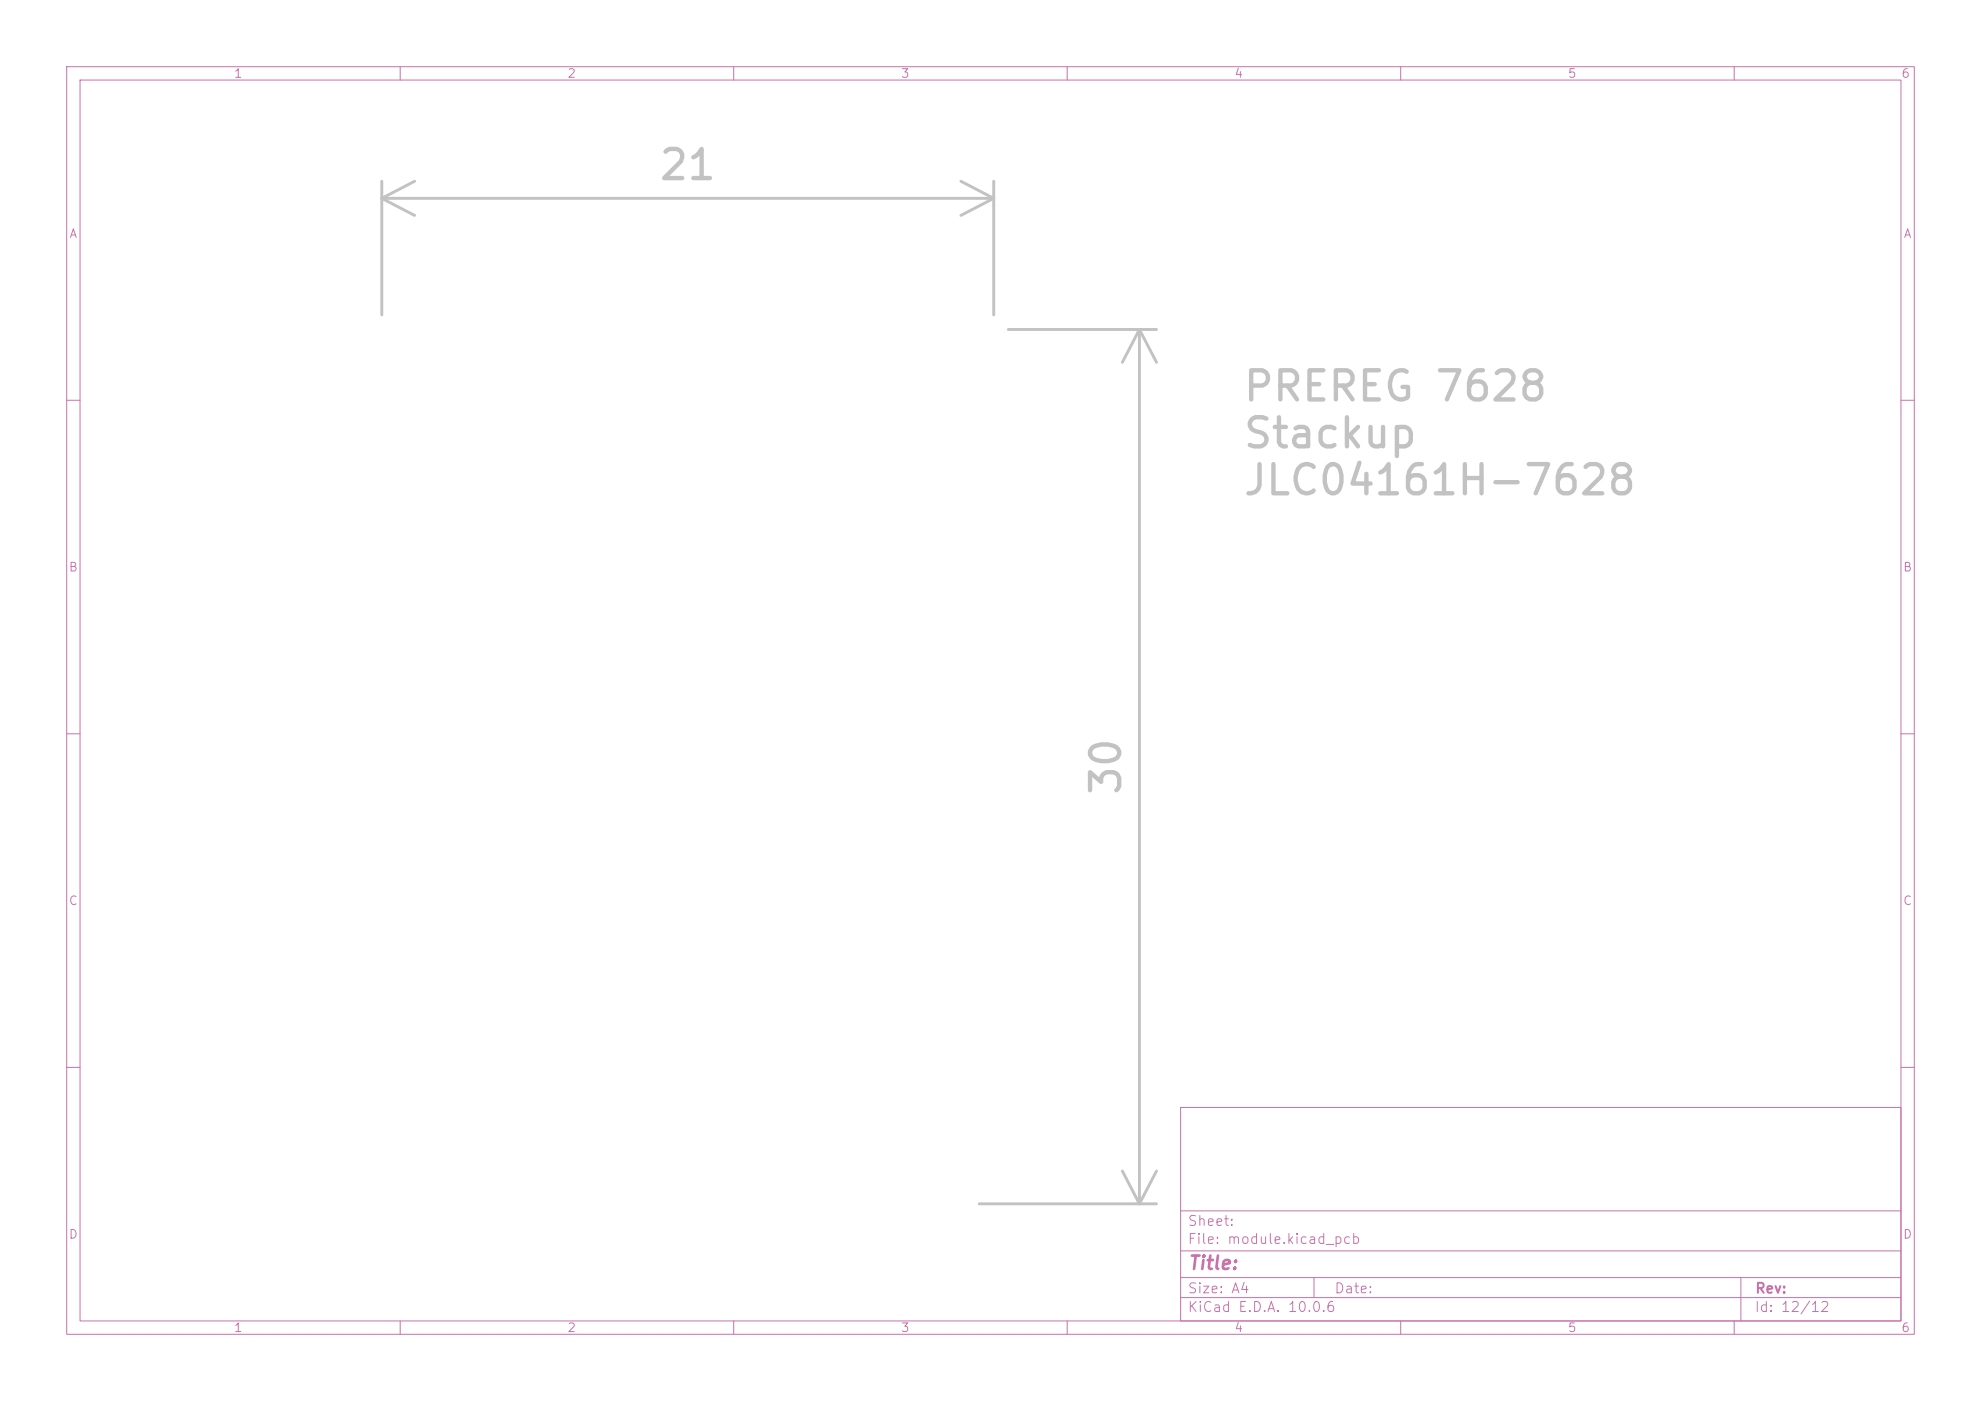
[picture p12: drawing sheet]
<svg xmlns="http://www.w3.org/2000/svg" width="297mm" height="210mm" viewBox="0 0 297 210" stroke-linecap="round" stroke-linejoin="round" font-family="sans-serif">
<defs><g id="words">
<g font-size="4.4" fill="#c2c2c2">
<text x="98.5" y="28">21</text>
<text x="186.1" y="61.2">PREREG 7628</text>
<text x="186.1" y="68.2">Stackup</text>
<text x="186.1" y="75.3">JLC04161H-7628</text>
<text x="169.1" y="119.5" transform="rotate(-90 169.1 119.5)">30</text>
</g>
<text font-size="2" fill="#c872ab" x="178" y="190.8">Title:</text>
<g font-size="1.5" fill="#c872ab">
<text x="178" y="184.1">Sheet:</text>
<text x="178" y="186.8">File: module.kicad_pcb</text>
<text x="178" y="197">KiCad E.D.A. 10.0.6</text>
<text x="178" y="194.2">Size: A4</text>
<text x="200" y="194.2">Date:</text>
<text x="263" y="197">Id: 12/12</text>
<text x="263" y="194.2">Rev:</text>
</g>
<g font-size="1.3" fill="#c872ab">
<text x="35" y="12">1</text>
<text x="85" y="12">2</text>
<text x="135" y="12">3</text>
<text x="185" y="12">4</text>
<text x="235" y="12">5</text>
<text x="285" y="12">6</text>
<text x="10.3" y="36">A</text>
<text x="285.3" y="36">A</text>
<text x="10.2" y="86">B</text>
<text x="285.2" y="86">B</text>
<text x="10.2" y="136">C</text>
<text x="285.2" y="136">C</text>
<text x="10.2" y="186">D</text>
<text x="285.2" y="186">D</text>
<text x="35" y="200">1</text>
<text x="85" y="200">2</text>
<text x="135" y="200">3</text>
<text x="185" y="200">4</text>
<text x="235" y="200">5</text>
<text x="285" y="200">6</text>
</g>
</g></defs>
<g fill="none" stroke="#c872ab" stroke-width=".15">
<path d="M10 10h277v190h-277zM12 12h273v186h-273zM60 10v2M110 10v2M160 10v2M210 10v2M260 10v2M10 60h2M285 60h2M10 110h2M285 110h2M10 160h2"/>
<path d="M177 166h108v32h-108zM285 160h2M60 198v2M110 198v2M160 198v2M177 194.5h108M177 191.5h108M177 187.5h108M177 181.5h108M197 191.5v3M210 198v2M260 198v2"/>
<path d="M261 191.5v6.5"/>
</g>
<g fill="none" stroke="#c2c2c2" stroke-width=".44">
<path d="M57.2 27.2v20M57.2 29.7h91.8M57.2 29.7l5 2.6M62.2 27.2l-5 2.5M144.1 27.2l4.9 2.5M149 27.2v20M149 29.7l-4.9 2.6M151.2 49.4h22.2M170.8 49.4v131.1M170.8 49.4l2.6 4.9M170.8 49.4l-2.5 4.9M168.3 175.5l2.5 5"/>
<path d="M173.4 175.5l-2.6 5M146.8 180.5h26.6"/>
</g>
<use href="#words"/>
</svg>
